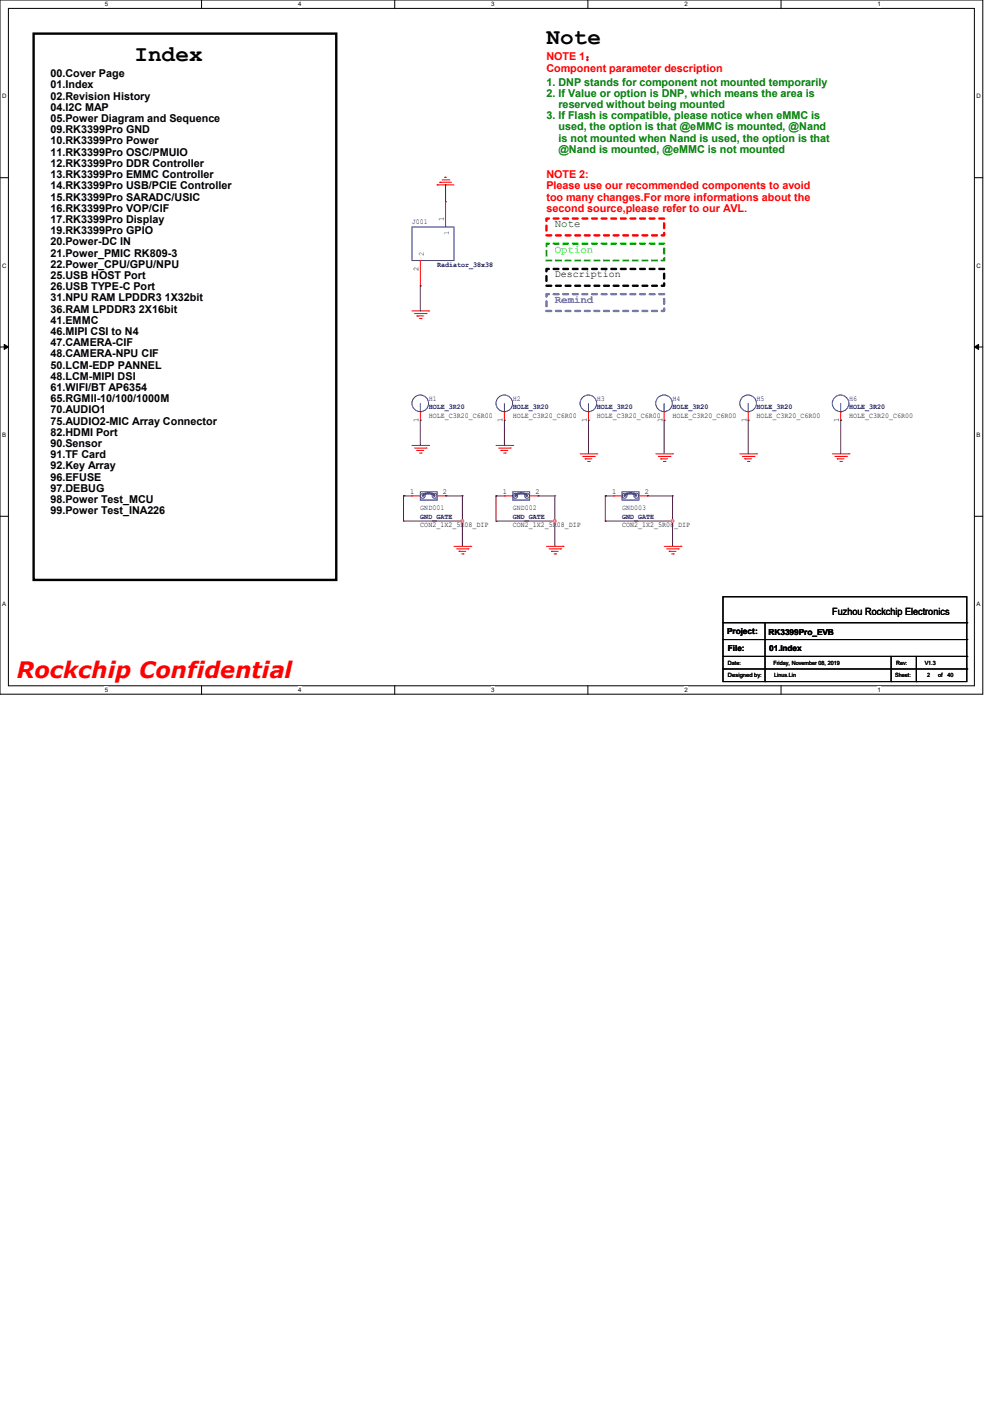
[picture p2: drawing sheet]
<svg xmlns="http://www.w3.org/2000/svg" width="210mm" height="297mm" viewBox="0 0 210 297" stroke-linecap="round" stroke-linejoin="round" font-family="sans-serif">
<defs><g id="words">
<g font-size="4.8">
<text x="115.6" y="9.4">Note</text>
<text x="28.4" y="12.9">Index</text>
</g>
<text font-size="4.8" fill="#f00" x="3.6" y="143.5">Rockchip Confidential</text>
<g font-size="2.3">
<text x="10.7" y="16.3">00.Cover Page</text>
<text x="10.7" y="18.7">01.Index</text>
<text x="10.7" y="21.1">02.Revision History</text>
<text x="10.7" y="23.5">04.I2C MAP</text>
<text x="10.7" y="25.8">05.Power Diagram and Sequence</text>
<text x="10.7" y="28.2">09.RK3399Pro GND</text>
<text x="10.7" y="30.6">10.RK3399Pro Power</text>
<text x="10.7" y="32.9">11.RK3399Pro OSC/PMUIO</text>
<text x="10.7" y="35.3">12.RK3399Pro DDR Controller</text>
<text x="10.7" y="37.7">13.RK3399Pro EMMC Controller</text>
<text x="10.7" y="40">14.RK3399Pro USB/PCIE Controller</text>
<text x="10.7" y="42.4">15.RK3399Pro SARADC/USIC</text>
<text x="10.7" y="44.8">16.RK3399Pro VOP/CIF</text>
<text x="10.7" y="47.2">17.RK3399Pro Display</text>
<text x="10.7" y="49.5">19.RK3399Pro GPIO</text>
<text x="10.7" y="51.9">20.Power-DC IN</text>
<text x="10.7" y="54.3">21.Power_PMIC RK809-3</text>
<text x="10.7" y="56.6">22.Power_CPU/GPU/NPU</text>
<text x="10.7" y="59">25.USB HOST Port</text>
<text x="10.7" y="61.4">26.USB TYPE-C Port</text>
<text x="10.7" y="63.8">31.NPU RAM LPDDR3 1X32bit</text>
<text x="10.7" y="66.1">36.RAM LPDDR3 2X16bit</text>
<text x="10.7" y="68.5">41.EMMC</text>
<text x="10.7" y="70.9">46.MIPI CSI to N4</text>
<text x="10.7" y="73.2">47.CAMERA-CIF</text>
<text x="10.7" y="75.6">48.CAMERA-NPU CIF</text>
<text x="10.7" y="78">50.LCM-EDP PANNEL</text>
<text x="10.7" y="80.3">48.LCM-MIPI DSI</text>
<text x="10.7" y="82.7">61.WIFI/BT AP6354</text>
<text x="10.7" y="85.1">65.RGMII-10/100/1000M</text>
<text x="10.7" y="87.5">70.AUDIO1</text>
<text x="10.7" y="89.8">75.AUDIO2-MIC Array Connector</text>
<text x="10.7" y="92.2">82.HDMI Port</text>
<text x="10.7" y="94.6">90.Sensor</text>
<text x="10.7" y="96.9">91.TF Card</text>
<text x="10.7" y="99.3">92.Key Array</text>
<text x="10.7" y="101.7">96.EFUSE</text>
<text x="10.7" y="104.1">97.DEBUG</text>
<text x="10.7" y="106.4">98.Power Test_MCU</text>
<text x="10.7" y="108.8">99.Power Test_INA226</text>
</g>
<g font-size="2.3" fill="#f00">
<text x="115.6" y="12.8">NOTE 1：</text>
<text x="115.6" y="15.2">Component parameter description</text>
<text x="115.6" y="37.7">NOTE 2:</text>
<text x="115.6" y="40">Please use our recommended components to avoid</text>
<text x="115.6" y="42.4">too many changes.For more informations about the</text>
<text x="115.6" y="44.8">second source,please refer to our AVL.</text>
</g>
<g font-size="2.3" fill="#008000">
<text x="115.6" y="18.1">1. DNP stands for component not mounted temporarily</text>
<text x="115.6" y="20.5">2. If Value or option is DNP, which means the area is</text>
<text x="118.1" y="22.9">reserved without being mounted</text>
<text x="115.6" y="25.2">3. If Flash is compatible, please notice when eMMC is</text>
<text x="118.1" y="27.6">used, the option is that @eMMC is mounted, @Nand</text>
<text x="118.1" y="30">is not mounted when Nand is used, the option is that</text>
<text x="118.1" y="32.3">@Nand is mounted, @eMMC is not mounted</text>
</g>
<text font-size="2.3" fill="#0f0" x="117.3" y="53.4">Option</text>
<text font-size="2.3" fill="#004000" x="117.3" y="48.1">Note</text>
<text font-size="2.3" fill="#0080ff" x="117.3" y="64.1">Remind</text>
<g font-size="2.1">
<text x="117.3" y="58.5">Description</text>
<text x="176" y="130.1">Fuzhou Rockchip Electronics</text>
</g>
<g font-size="1.7">
<text x="153.8" y="134.1">Project:</text>
<text x="154" y="137.6">File:</text>
<text x="162.5" y="134.2">RK3399Pro_EVB</text>
<text x="162.7" y="137.8">01.Index</text>
</g>
<g font-size="1.6" fill="#000080">
<text x="87.1" y="47.5">J001</text>
<text x="92.5" y="56.4">Radiator_38x38</text>
<text x="90.7" y="84.8">H1</text>
<text x="90.7" y="86.6">HOLE_3R20</text>
<text x="108.5" y="84.8">H2</text>
<text x="108.5" y="86.6">HOLE_3R20</text>
<text x="126.2" y="84.8">H3</text>
<text x="126.2" y="86.6">HOLE_3R20</text>
<text x="142.2" y="84.8">H4</text>
<text x="142.2" y="86.6">HOLE_3R20</text>
<text x="160" y="84.8">H5</text>
<text x="160" y="86.6">HOLE_3R20</text>
<text x="179.6" y="84.8">H6</text>
<text x="179.6" y="86.6">HOLE_3R20</text>
<text x="88.9" y="107.9">GND001</text>
<text x="108.5" y="107.9">GND002</text>
<text x="131.6" y="107.9">GND003</text>
<text x="88.9" y="109.7">GND_GATE</text>
<text x="108.5" y="109.7">GND_GATE</text>
<text x="131.6" y="109.7">GND_GATE</text>
</g>
<g font-size="1.6">
<text x="93.9" y="46.8" transform="rotate(-90 93.9 46.8)">1</text>
<text x="88.5" y="57.2" transform="rotate(-90 88.5 57.2)">2</text>
<text x="88.5" y="89.2" transform="rotate(-90 88.5 89.2)">1</text>
<text x="90.7" y="88.3">HOLE_C3R20_C6R00</text>
<text x="106.3" y="89.2" transform="rotate(-90 106.3 89.2)">1</text>
<text x="108.5" y="88.3">HOLE_C3R20_C6R00</text>
<text x="124.1" y="89.2" transform="rotate(-90 124.1 89.2)">1</text>
<text x="126.2" y="88.3">HOLE_C3R20_C6R00</text>
<text x="140.1" y="89.2" transform="rotate(-90 140.1 89.2)">1</text>
<text x="142.2" y="88.3">HOLE_C3R20_C6R00</text>
<text x="157.9" y="89.2" transform="rotate(-90 157.9 89.2)">1</text>
<text x="160" y="88.3">HOLE_C3R20_C6R00</text>
<text x="177.4" y="89.2" transform="rotate(-90 177.4 89.2)">1</text>
<text x="179.6" y="88.3">HOLE_C3R20_C6R00</text>
<text x="86.8" y="104.5">1</text>
<text x="93.7" y="104.5">2</text>
<text x="106.3" y="104.5">1</text>
<text x="113.2" y="104.5">2</text>
<text x="129.5" y="104.5">1</text>
<text x="136.4" y="104.5">2</text>
<text x="88.9" y="111.5">CON2_1X2_5R08_DIP</text>
<text x="108.5" y="111.5">CON2_1X2_5R08_DIP</text>
<text x="131.6" y="111.5">CON2_1X2_5R08_DIP</text>
</g>
<g font-size="1.6" fill="#004080">
<text x="95" y="49.8" transform="rotate(-90 95 49.8)">1</text>
<text x="89.6" y="54.2" transform="rotate(-90 89.6 54.2)">2</text>
</g>
<g font-size="1.3">
<text x="22.2" y="1.3">5</text>
<text x="63" y="1.3">4</text>
<text x="103.9" y="1.3">3</text>
<text x="144.7" y="1.3">2</text>
<text x="185.6" y="1.3">1</text>
<text x=".5" y="20.8">D</text>
<text x="206.5" y="20.8">D</text>
<text x=".5" y="56.6">C</text>
<text x="206.5" y="56.6">C</text>
<text x=".5" y="92.5">B</text>
<text x="206.5" y="92.5">B</text>
<text x=".5" y="128.3">A</text>
<text x="206.5" y="128.3">A</text>
<text x="22.2" y="146.4">5</text>
<text x="63" y="146.4">4</text>
<text x="103.9" y="146.4">3</text>
<text x="144.7" y="146.4">2</text>
<text x="185.6" y="146.4">1</text>
</g>
<g font-size="1.2">
<text x="154" y="140.7">Date:</text>
<text x="154" y="143.2">Designed by:</text>
<text x="163.6" y="140.7">Friday, November 08, 2019</text>
<text x="163.7" y="143.2">Linus.Lin</text>
<text x="189.4" y="143.2">Sheet:</text>
<text x="189.5" y="140.7">Rev:</text>
<text x="195.6" y="140.7">V1.3</text>
<text x="196.1" y="143.2">2</text>
<text x="198.4" y="143.2">of</text>
<text x="200.4" y="143.2">40</text>
</g>
</g></defs>
<path d="M0 0h207.9v146.9h-207.9zM1.8 1.8h204.3v143.3h-204.3z" fill="none" stroke="#000" stroke-width=".21"/>
<g fill="#fff">
<path d="M22.2 .2h.7v1.4h-.7z"/>
<path d="M22.2 145.2h.7v1.4h-.7z"/>
</g>
<path d="M42.6 0v1.8M42.6 145.1v1.8" fill="none" stroke="#000" stroke-width=".21"/>
<g fill="#fff">
<path d="M63 .2h.7v1.4h-.7z"/>
<path d="M63 145.2h.7v1.4h-.7z"/>
</g>
<path d="M83.5 0v1.8M83.5 145.1v1.8" fill="none" stroke="#000" stroke-width=".21"/>
<g fill="#fff">
<path d="M103.9 .2h.7v1.4h-.7z"/>
<path d="M103.9 145.2h.7v1.4h-.7z"/>
</g>
<path d="M124.3 0v1.8M124.3 145.1v1.8" fill="none" stroke="#000" stroke-width=".21"/>
<g fill="#fff">
<path d="M144.7 .2h.7v1.4h-.7z"/>
<path d="M144.7 145.2h.7v1.4h-.7z"/>
</g>
<path d="M165.2 0v1.8M165.2 145.1v1.8" fill="none" stroke="#000" stroke-width=".21"/>
<g fill="#fff">
<path d="M185.6 .2h.7v1.4h-.7z"/>
<path d="M185.6 145.2h.7v1.4h-.7z"/>
<path d="M.5 19.7h.9v1.4h-.9z"/>
<path d="M206.5 19.7h.9v1.4h-.9z"/>
<path d="M.5 55.5h.9v1.4h-.9z"/>
<path d="M206.5 55.5h.9v1.4h-.9z"/>
</g>
<path d="M0 37.6h1.8M206.1 37.6h1.8" fill="none" stroke="#000" stroke-width=".21"/>
<g fill="#fff">
<path d="M.5 91.3h.8v1.4h-.8z"/>
<path d="M206.5 91.3h.8v1.4h-.8z"/>
</g>
<path d="M0 73.4h1.8M206.1 73.4h1.8" fill="none" stroke="#000" stroke-width=".21"/>
<path d="M.9 72.9l.9 .5-.9 .5zM206.1 73.4l.9-.5v1z" fill="#000" stroke="#000" stroke-width=".21"/>
<g fill="#fff">
<path d="M.5 127.1h.8v1.4h-.8z"/>
<path d="M206.5 127.1h.8v1.4h-.8z"/>
</g>
<g fill="none" stroke="#000" stroke-width=".21">
<path d="M0 109.2h1.8M206.1 109.2h1.8M152.9 126.2h51.6v18h-51.6zM152.9 131.7h51.6M152.9 135.3h51.6M152.9 138.9h51.6M161.8 131.7v12.5M188.5 138.9v5.3M193.8 138.9v5.3M204.5 131.7h.1M204.5 135.3h.1M204.5 138.9h.1"/>
<path d="M152.9 141.5h51.6M161.8 144.2h.1M188.5 144.2h.1M193.8 144.2h.1M204.5 141.5h.1"/>
</g>
<path d="M7.1 7.1h64v115.6h-64z" fill="none" stroke="#000" stroke-width=".51"/>
<path d="M115.6 46.2h24.9v3.6h-24.9z" fill="none" stroke="#f00" stroke-width=".51" stroke-dasharray="1 1"/>
<path d="M115.6 51.6h24.9v3.5h-24.9z" fill="none" stroke="#0f0" stroke-width=".51" stroke-dasharray="1 1"/>
<path d="M115.6 56.9h24.9v3.6h-24.9z" fill="none" stroke="#000" stroke-width=".51" stroke-dasharray="1 1"/>
<path d="M115.6 62.2h24.9v3.6h-24.9z" fill="none" stroke="#0080ff" stroke-width=".51" stroke-dasharray="1 1"/>
<g fill="none" stroke="#f00" stroke-width=".21">
<path d="M92.5 39.1h.1M92.5 39.1h3.5M93 38.6h.1M93 38.6h2.5M93.5 38.1h1.5M94.1 37.5h.1M94.1 37.5h.3M95 38.1h.1M88.9 55.1v5.4M94.2 42.7h.1M94.2 42.7v5.3M87.1 65.8h3.6"/>
<path d="M87.7 66.3h2.4M88.2 66.8h.1M88.2 66.8h1.4M88.7 67.4h.4M88.9 60.5h.1M89.1 67.4h.1M90.1 66.3h.1M90.7 65.8h.1M87.1 94.2h3.6M87.7 94.8h2.4M88.2 95.3h.1M88.2 95.3h1.4"/>
<path d="M88.7 95.8h.4M88.9 88.9h.1M88.9 87.1v1.8M89.1 95.8h.1M90.1 94.8h.1M90.7 94.2h.1M104.9 94.2h3.6M105.5 94.8h2.4M106 95.3h.1M106 95.3h1.4M106.5 95.8h.3M106.7 88.9h.1"/>
<path d="M106.7 87.1v1.8M106.8 95.8h.1M107.9 94.8h.1M108.5 94.2h.1M122.7 96h3.5M123.2 96.6h2.5M123.7 97.1h.1M123.7 97.1h1.5M124.3 97.6h.3M124.5 88.9h.1M124.5 87.1v1.8M124.6 97.6h.1"/>
<path d="M125.7 96.6h.1M126.2 96h.1M138.7 96h3.5M139.2 96.6h2.5M139.7 97.1h.1M139.7 97.1h1.5M140.3 97.6h.3M140.5 88.9h.1M140.5 87.1v1.8M140.6 97.6h.1M141.7 96.6h.1M142.2 96h.1"/>
<path d="M156.5 96h3.5M157 96.6h2.5M157.5 97.1h.1M157.5 97.1h1.5M158.1 97.6h.3M158.2 88.9h.1M158.2 87.1v1.8M158.4 97.6h.1M159.5 96.6h.1M160 96h.1M176 96h3.6M176.6 96.6h2.4"/>
<path d="M177.1 97.1h.1M177.1 97.1h1.4M177.6 97.6h.4M177.8 88.9h.1M177.8 87.1v1.8M178 97.6h.1M179 96.6h.1M179.6 96h.1M87.1 104.9h.1M87.1 104.9h1.8M92.5 104.9h1.7M94.2 104.9h.1"/>
<path d="M96 115.6h3.6M96.6 116.1h2.4M97.1 116.6h.1M97.1 116.6h1.4M97.6 117.2h.4M98 117.2h.1M99 116.1h.1M99.6 115.6h.1M106.7 104.9h.1M106.7 104.9h1.8M112 104.9h1.8M113.8 104.9h.1"/>
<path d="M115.6 115.6h3.5M116.1 116.1h2.5M116.6 116.6h.1M116.6 116.6h1.5M117.2 117.2h.3M117.5 117.2h.1M118.6 116.1h.1M119.1 115.6h.1M129.8 104.9h.1M129.8 104.9h1.8M135.1 104.9h1.8M136.9 104.9h.1"/>
<path d="M140.5 115.6h3.5M141 116.1h2.5M141.5 116.6h.1M141.5 116.6h1.5M142.1 117.2h.3M142.4 117.2h.1M143.5 116.1h.1M144 115.6h.1"/>
</g>
<g fill="none" stroke="#00f" stroke-width=".21">
<path d="M87.1 48h8.9v7.1h-8.9zM88.9 87.1h.1M88.9 85.3v1.8M106.7 87.1h.1M106.7 85.3v1.8M124.5 87.1h.1M124.5 85.3v1.8M140.5 87.1h.1M140.5 85.3v1.8M158.2 87.1h.1M158.2 85.3v1.8M177.8 87.1h.1"/>
<path d="M177.8 85.3v1.8M88.9 104h3.6v1.8h-3.6zM108.5 104h3.5v1.8h-3.5zM131.6 104h3.5v1.8h-3.5z"/>
<circle cx="88.9" cy="85.3" r="1.76"/>
<circle cx="106.7" cy="85.3" r="1.76"/>
<circle cx="124.4" cy="85.3" r="1.76"/>
<circle cx="140.4" cy="85.3" r="1.76"/>
<circle cx="158.2" cy="85.3" r="1.76"/>
<circle cx="177.8" cy="85.3" r="1.76"/>
<circle cx="89.4" cy="104.9" r=".52"/>
<circle cx="91.9" cy="104.9" r=".52"/>
<circle cx="109" cy="104.9" r=".52"/>
<circle cx="111.5" cy="104.9" r=".52"/>
<circle cx="132.1" cy="104.9" r=".52"/>
<circle cx="134.6" cy="104.9" r=".52"/>
</g>
<path d="M89.5 104.9a1.61 1.61 0 0 1 2.4 0M109 104.9a1.61 1.61 0 0 1 2.4 0M132.1 104.9a1.61 1.61 0 0 1 2.4 0" fill="none" stroke="#00f" stroke-width=".51"/>
<g fill="none" stroke="#800040" stroke-width=".21">
<path d="M94.2 39.1h.1M94.2 39.1v3.6M88.9 60.5h.1M88.9 60.5v5.3M88.9 88.9h.1M88.9 88.9v5.3M106.7 88.9h.1M106.7 88.9v5.3M124.5 88.9h.1M124.5 88.9v7.1M140.5 88.9h.1M140.5 88.9v7.1"/>
<path d="M158.2 88.9h.1M158.2 88.9v7.1M177.8 88.9h.1M177.8 88.9v7.1M85.3 104.9h.1M85.3 110.2h.1M85.3 104.9h1.8M85.3 104.9v5.3M85.3 110.2h12.5M94.2 104.9h.1M94.2 104.9h3.6M97.8 104.9h.1"/>
<path d="M97.8 110.2h.1M97.8 104.9v10.7M104.9 104.9h.1M104.9 110.2h.1M104.9 104.9h1.8M104.9 110.2h12.4M104.9 104.9v5.3M113.8 104.9h.1M113.8 104.9h3.5M117.3 104.9h.1M117.3 110.2h.1M117.3 104.9v10.7"/>
<path d="M128 104.9h.1M128 110.2h.1M128 104.9h1.8M128 110.2h14.2M128 104.9v5.3M136.9 104.9h.1M136.9 104.9h5.3M142.2 104.9h.1M142.2 110.2h.1M142.2 104.9v10.7"/>
</g>
<g fill="#f0f" stroke="#f0f" stroke-width=".21">
<circle cx="97.8" cy="110.2" r=".32"/>
<circle cx="117.3" cy="110.2" r=".32"/>
<circle cx="142.2" cy="110.2" r=".32"/>
</g>
<use href="#words"/>
</svg>
